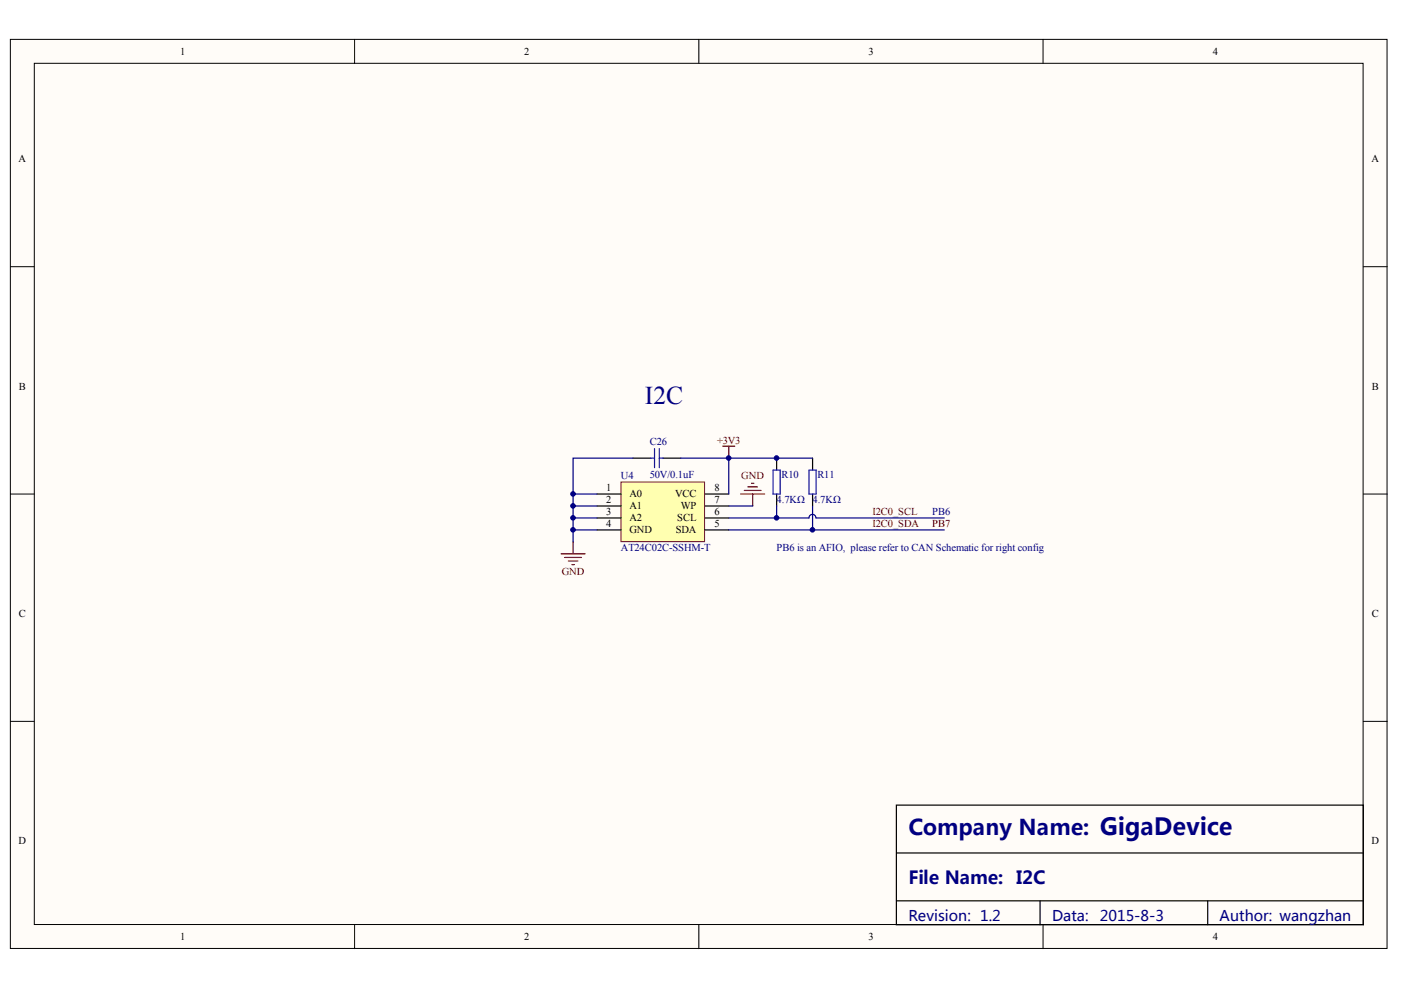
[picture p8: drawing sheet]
<svg xmlns="http://www.w3.org/2000/svg" width="297mm" height="210mm" viewBox="0 0 297 210" stroke-linecap="round" stroke-linejoin="round" font-family="sans-serif">
<defs><g id="words">
<text font-size="5.4" fill="#000080" x="136.7" y="85.7">I2C</text>
<text font-size="4.6" fill="#000080" x="192.6" y="177.1">Company Name: GigaDevice</text>
<g font-size="3.8" fill="#000080">
<text x="192.6" y="187.4">File Name:</text>
<text x="215.4" y="187.4">I2C</text>
</g>
<g font-size="3.1" fill="#000080">
<text x="192.6" y="195.4">Revision: 1.2</text>
<text x="223.1" y="195.4">Data:</text>
<text x="233.2" y="195.4">2015-8-3</text>
<text x="258.6" y="195.4">Author: wangzhan</text>
</g>
<g font-size="2.2">
<text x="38.2" y="11.6">1</text>
<text x="111.2" y="11.6">2</text>
<text x="184.1" y="11.6">3</text>
<text x="257.1" y="11.6">4</text>
<text x="3.9" y="34.4">A</text>
<text x="290.8" y="34.4">A</text>
<text x="4" y="82.6">B</text>
<text x="290.9" y="82.6">B</text>
<text x="128.5" y="104.2">1</text>
<text x="128.5" y="106.7">2</text>
<text x="133.4" y="105.5">A0</text>
<text x="143.1" y="105.5">VCC</text>
<text x="151.5" y="106.7">7</text>
<text x="151.5" y="104.2">8</text>
<text x="128.5" y="109.3">3</text>
<text x="128.5" y="111.8">4</text>
<text x="133.4" y="108">A1</text>
<text x="133.4" y="110.5">A2</text>
<text x="133.4" y="113.1">GND</text>
<text x="143.3" y="113.1">SDA</text>
<text x="143.6" y="110.5">SCL</text>
<text x="144.3" y="108">WP</text>
<text x="151.5" y="111.8">5</text>
<text x="151.5" y="109.3">6</text>
<text x="4" y="130.8">C</text>
<text x="290.9" y="130.8">C</text>
<text x="3.9" y="179">D</text>
<text x="290.8" y="179">D</text>
<text x="38.2" y="199.3">1</text>
<text x="111.2" y="199.3">2</text>
<text x="184.1" y="199.3">3</text>
<text x="257.1" y="199.3">4</text>
</g>
<g font-size="2.2" fill="#000080">
<text x="137.8" y="94.3">C26</text>
<text x="131.7" y="101.7">U4</text>
<text x="137.8" y="101.4">50V/0.1uF</text>
<text x="165.7" y="101.4">R10</text>
<text x="173.3" y="101.4">R11</text>
<text x="164.7" y="106.7">4.7KΩ</text>
<text x="172.3" y="106.7">4.7KΩ</text>
<text x="197.7" y="109.3">PB6</text>
<text x="131.7" y="116.9">AT24C02C-SSHM-T</text>
<text x="164.7" y="116.9">PB6 is an AFIO, please refer to CAN Schematic for right config</text>
</g>
<g font-size="2.2" fill="#800000">
<text x="152" y="94.1">+3V3</text>
<text x="157.2" y="101.7">GND</text>
<text x="185" y="109.3">I2C0_SCL</text>
<text x="185" y="111.8">I2C0_SDA</text>
<text x="197.7" y="111.8">PB7</text>
<text x="119.1" y="122">GND</text>
</g>
</g></defs>
<g fill="#fffcf8" stroke="#000" stroke-width=".21">
<path d="M2.2 8.3h291.9v192.8h-291.9z"/>
<path d="M7.3 13.4h281.7v182.6h-281.7z"/>
</g>
<path d="M75.2 8.3v5.1M148.2 8.3v5.1M221.1 8.3v5.1M2.2 56.5h5.1M289.1 56.5h5M2.2 104.7h5.1M289.1 104.7h5M2.2 152.9h5.1M289.1 152.9h5M75.2 196.1v5M148.2 196.1v5M221.1 196.1v5" fill="none" stroke="#000" stroke-width=".21"/>
<path d="M190.1 170.7h99v25.4h-99zM190.1 180.9h99M190.1 191h99M220.5 191v5.1M256.1 191v5.1" fill="none" stroke="#000" stroke-width=".25"/>
<path d="M131.7 102.2h17.7v12.6h-17.7z" fill="#ffffb0" stroke="#800000" stroke-width=".21"/>
<g fill="none" stroke="#000" stroke-width=".25">
<path d="M134.2 97.1h3.8M140.5 97.1h3.9M164.7 97.1v2.6M172.3 97.1v2.6M126.6 104.7h5.1M126.6 107.3h5.1M126.6 109.8h5.1M126.6 112.4h5.1M149.4 104.7h5.1M149.4 107.3h5.1M149.4 109.8h5.1M149.4 112.4h5.1"/>
<path d="M164.7 104.7v2.6M172.3 104.7v2.6"/>
</g>
<path d="M153.2 94.6h2.6M154.5 94.6v2.5M119 117.4h5M119.7 118.2h3.6M120.5 119h2M121.3 119.7h.5M121.5 114.9v2.5M157 104.7h5.1M157.8 104h3.6M158.6 103.2h2M159.3 102.5h.5M159.6 104.7v2.6" fill="none" stroke="#800000" stroke-width=".25"/>
<g fill="none" stroke="#000080" stroke-width=".25">
<path d="M134.2 97.1h-12.7v7.6M144.4 97.1h10.1M172.3 97.1h-17.8v7.6M121.5 109.8h5.1M121.5 112.4h5.1M126.6 107.3h-5.1v7.6M126.6 104.7h-5.1v2.6M154.5 112.4h45.7M154.5 107.3h5.1M164.7 107.3v2.5M172.3 107.3v5.1M173 109.8a.74 .74 0 0 0-.7-.7 .74 .74 0 0 0-.8 .7h-17"/>
<path d="M173 109.8h27.2"/>
</g>
<path d="M138 97.1h.8M138.8 95.1v4.1M139.8 97.1h.7M139.8 95.1v4.1M163.9 99.7h1.5v5h-1.5zM171.5 99.7h1.5v5h-1.5z" fill="none" stroke="#00f" stroke-width=".25"/>
<g fill="#000080" stroke="#000080" stroke-width=".21">
<circle cx="121.5" cy="112.3" r=".48"/>
<circle cx="121.5" cy="109.8" r=".48"/>
<circle cx="121.5" cy="107.3" r=".48"/>
<circle cx="121.5" cy="104.7" r=".48"/>
<circle cx="154.5" cy="97.1" r=".48"/>
<circle cx="164.6" cy="109.8" r=".48"/>
<circle cx="164.6" cy="97.1" r=".48"/>
<circle cx="172.3" cy="112.3" r=".48"/>
</g>
<use href="#words"/>
</svg>
